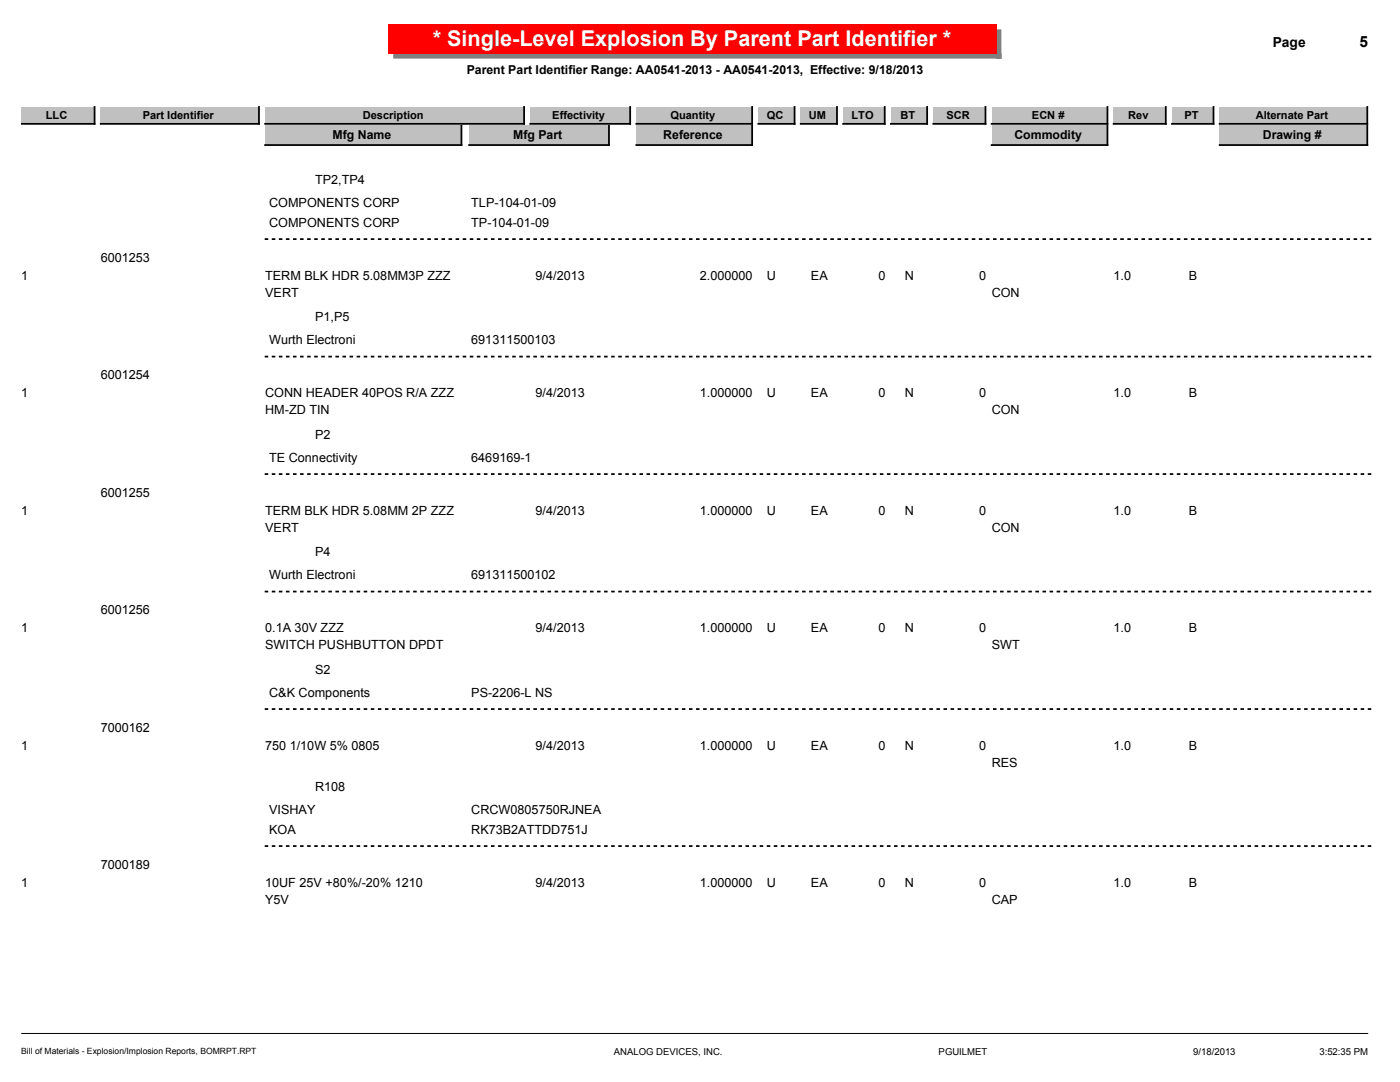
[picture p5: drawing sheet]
<svg xmlns="http://www.w3.org/2000/svg" width="279mm" height="216mm" viewBox="0 0 279 216" stroke-linecap="round" stroke-linejoin="round" font-family="sans-serif">
<defs><g id="words">
<text font-size="4.3" fill="#fff" x="86.4" y="9.3">* Single-Level Explosion By Parent Part Identifier *</text>
<text font-size="3.1" x="271.3" y="9.4">5</text>
<text font-size="2.8" x="254" y="9.4">Page</text>
<g font-size="2.5">
<text x="93.1" y="14.8">Parent Part Identifier Range: AA0541-2013 - AA0541-2013, Effective: 9/18/2013</text>
<text x="66.4" y="27.7">Mfg Name</text>
<text x="102.4" y="27.7">Mfg Part</text>
<text x="132.4" y="27.7">Reference</text>
<text x="202.4" y="27.7">Commodity</text>
<text x="252" y="27.7">Drawing #</text>
<text x="53.7" y="41.4">COMPONENTS CORP</text>
<text x="62.9" y="36.8">TP2,TP4</text>
<text x="94.1" y="41.4">TLP-104-01-09</text>
<text x="53.7" y="45.3">COMPONENTS CORP</text>
<text x="94.1" y="45.3">TP-104-01-09</text>
<text x="20.1" y="52.3">6001253</text>
<text x="4.2" y="55.8">1</text>
<text x="52.9" y="55.8">TERM BLK HDR 5.08MM3P ZZZ</text>
<text x="52.9" y="59.2">VERT</text>
<text x="106.9" y="55.8">9/4/2013</text>
<text x="139.7" y="55.8">2.000000</text>
<text x="153.1" y="55.8">U</text>
<text x="161.8" y="55.8">EA</text>
<text x="175.3" y="55.8">0</text>
<text x="180.6" y="55.8">N</text>
<text x="195.4" y="55.8">0</text>
<text x="197.9" y="59.2">CON</text>
<text x="222.2" y="55.8">1.0</text>
<text x="237.3" y="55.8">B</text>
<text x="62.9" y="64.1">P1,P5</text>
<text x="53.7" y="68.7">Wurth Electroni</text>
<text x="94.1" y="68.7">691311500103</text>
<text x="20.1" y="75.7">6001254</text>
<text x="4.2" y="79.3">1</text>
<text x="52.9" y="79.3">CONN HEADER 40POS R/A ZZZ</text>
<text x="52.9" y="82.7">HM-ZD TIN</text>
<text x="106.9" y="79.3">9/4/2013</text>
<text x="139.7" y="79.3">1.000000</text>
<text x="153.1" y="79.3">U</text>
<text x="161.8" y="79.3">EA</text>
<text x="175.3" y="79.3">0</text>
<text x="180.6" y="79.3">N</text>
<text x="195.4" y="79.3">0</text>
<text x="197.9" y="82.7">CON</text>
<text x="222.2" y="79.3">1.0</text>
<text x="237.3" y="79.3">B</text>
<text x="62.9" y="87.6">P2</text>
<text x="53.7" y="92.2">TE Connectivity</text>
<text x="94.1" y="92.2">6469169-1</text>
<text x="20.1" y="99.1">6001255</text>
<text x="4.2" y="102.7">1</text>
<text x="52.9" y="102.7">TERM BLK HDR 5.08MM 2P ZZZ</text>
<text x="52.9" y="106.1">VERT</text>
<text x="106.9" y="102.7">9/4/2013</text>
<text x="139.7" y="102.7">1.000000</text>
<text x="153.1" y="102.7">U</text>
<text x="161.8" y="102.7">EA</text>
<text x="175.3" y="102.7">0</text>
<text x="180.6" y="102.7">N</text>
<text x="195.4" y="102.7">0</text>
<text x="197.9" y="106.1">CON</text>
<text x="222.2" y="102.7">1.0</text>
<text x="237.3" y="102.7">B</text>
<text x="62.9" y="111">P4</text>
<text x="53.7" y="115.6">Wurth Electroni</text>
<text x="94.1" y="115.6">691311500102</text>
<text x="20.1" y="122.6">6001256</text>
<text x="4.2" y="126.2">1</text>
<text x="52.9" y="126.2">0.1A 30V ZZZ</text>
<text x="52.9" y="129.6">SWITCH PUSHBUTTON DPDT</text>
<text x="106.9" y="126.2">9/4/2013</text>
<text x="139.7" y="126.2">1.000000</text>
<text x="153.1" y="126.2">U</text>
<text x="161.8" y="126.2">EA</text>
<text x="175.3" y="126.2">0</text>
<text x="180.6" y="126.2">N</text>
<text x="195.4" y="126.2">0</text>
<text x="197.9" y="129.6">SWT</text>
<text x="222.2" y="126.2">1.0</text>
<text x="237.3" y="126.2">B</text>
<text x="62.9" y="134.4">S2</text>
<text x="53.7" y="139">C&amp;K Components</text>
<text x="94.1" y="139">PS-2206-L NS</text>
<text x="4.2" y="149.6">1</text>
<text x="20.1" y="146">7000162</text>
<text x="52.9" y="149.6">750 1/10W 5% 0805</text>
<text x="106.9" y="149.6">9/4/2013</text>
<text x="139.7" y="149.6">1.000000</text>
<text x="153.1" y="149.6">U</text>
<text x="161.8" y="149.6">EA</text>
<text x="175.3" y="149.6">0</text>
<text x="180.6" y="149.6">N</text>
<text x="195.4" y="149.6">0</text>
<text x="222.2" y="149.6">1.0</text>
<text x="237.3" y="149.6">B</text>
<text x="197.9" y="153">RES</text>
<text x="62.9" y="157.9">R108</text>
<text x="53.7" y="162.5">VISHAY</text>
<text x="53.7" y="166.4">KOA</text>
<text x="94.1" y="162.5">CRCW0805750RJNEA</text>
<text x="94.1" y="166.4">RK73B2ATTDD751J</text>
<text x="20.1" y="173.4">7000189</text>
<text x="4.2" y="176.9">1</text>
<text x="52.9" y="176.9">10UF 25V +80%/-20% 1210</text>
<text x="106.9" y="176.9">9/4/2013</text>
<text x="139.7" y="176.9">1.000000</text>
<text x="153.1" y="176.9">U</text>
<text x="161.8" y="176.9">EA</text>
<text x="175.3" y="176.9">0</text>
<text x="180.6" y="176.9">N</text>
<text x="195.4" y="176.9">0</text>
<text x="222.2" y="176.9">1.0</text>
<text x="237.3" y="176.9">B</text>
<text x="52.9" y="180.4">Y5V</text>
<text x="197.9" y="180.4">CAP</text>
</g>
<g font-size="2.2">
<text x="9.2" y="23.7">LLC</text>
<text x="28.5" y="23.7">Part Identifier</text>
<text x="72.4" y="23.7">Description</text>
<text x="110.2" y="23.7">Effectivity</text>
<text x="133.8" y="23.7">Quantity</text>
<text x="153" y="23.7">QC</text>
<text x="161.4" y="23.7">UM</text>
<text x="170" y="23.7">LTO</text>
<text x="179.7" y="23.7">BT</text>
<text x="188.9" y="23.7">SCR</text>
<text x="206" y="23.7">ECN #</text>
<text x="225.2" y="23.7">Rev</text>
<text x="236.4" y="23.7">PT</text>
<text x="250.6" y="23.7">Alternate Part</text>
</g>
<g font-size="1.9">
<text x="122.5" y="210.6">ANALOG DEVICES, INC.</text>
<text x="187.3" y="210.6">PGUILMET</text>
<text x="238.1" y="210.6">9/18/2013</text>
<text x="263.3" y="210.6">3:52:35 PM</text>
</g>
<text font-size="1.7" x="4.2" y="210.4">Bill of Materials - Explosion/Implosion Reports, BOMRPT.RPT</text>
</g></defs>
<path d="M4.2 206.2h268.8" fill="none" stroke="#000" stroke-width=".2"/>
<path d="M198.8 5.9h1v5.8h-1zM78.5 10.6h121.3v1.1h-121.3z" fill="#808080"/>
<path d="M77.4 4.8h121.4v5.8h-121.4z" fill="#f00"/>
<path d="M168.3 21.3h8.3v3.4h-8.3z" fill="#c0c0c0"/>
<path d="M176.6 21.3v3.4h-8.3" fill="none" stroke="#000" stroke-width=".35"/>
<path d="M159.8 21.3h7.2v3.4h-7.2z" fill="#c0c0c0"/>
<path d="M167 21.3v3.4h-7.2" fill="none" stroke="#000" stroke-width=".35"/>
<path d="M151.3 21.3h7.3v3.4h-7.3z" fill="#c0c0c0"/>
<path d="M158.6 21.3v3.4h-7.3" fill="none" stroke="#000" stroke-width=".35"/>
<path d="M177.8 21.3h7.2v3.4h-7.2z" fill="#c0c0c0"/>
<path d="M185 21.3v3.4h-7.2" fill="none" stroke="#000" stroke-width=".35"/>
<path d="M4.2 21.3h14.7v3.4h-14.7z" fill="#c0c0c0"/>
<path d="M18.9 21.3v3.4h-14.7" fill="none" stroke="#000" stroke-width=".35"/>
<path d="M243.4 21.3h29.5v3.4h-29.5z" fill="#c0c0c0"/>
<path d="M272.9 21.3v3.4h-29.5" fill="none" stroke="#000" stroke-width=".35"/>
<path d="M233.9 21.3h8.3v3.4h-8.3z" fill="#c0c0c0"/>
<path d="M242.2 21.3v3.4h-8.3" fill="none" stroke="#000" stroke-width=".35"/>
<path d="M222.2 21.3h10.5v3.4h-10.5z" fill="#c0c0c0"/>
<path d="M232.7 21.3v3.4h-10.5" fill="none" stroke="#000" stroke-width=".35"/>
<path d="M197.9 21.3h23.1v3.4h-23.1z" fill="#c0c0c0"/>
<path d="M221 21.3v3.4h-23.1" fill="none" stroke="#000" stroke-width=".35"/>
<path d="M186.3 21.3h10.4v3.4h-10.4z" fill="#c0c0c0"/>
<path d="M196.7 21.3v3.4h-10.4" fill="none" stroke="#000" stroke-width=".35"/>
<path d="M105.8 21.3h20v3.4h-20z" fill="#c0c0c0"/>
<path d="M125.8 21.3v3.4h-20" fill="none" stroke="#000" stroke-width=".35"/>
<path d="M127 21.3h23.1v3.4h-23.1z" fill="#c0c0c0"/>
<path d="M150.1 21.3v3.4h-23.1" fill="none" stroke="#000" stroke-width=".35"/>
<path d="M20.1 21.3h31.6v3.4h-31.6z" fill="#c0c0c0"/>
<path d="M51.7 21.3v3.4h-31.6" fill="none" stroke="#000" stroke-width=".35"/>
<path d="M52.9 21.3h51.7v3.4h-51.7z" fill="#c0c0c0"/>
<path d="M104.6 21.3v3.4h-51.7" fill="none" stroke="#000" stroke-width=".35"/>
<path d="M243.4 25.1h29.5v3.8h-29.5z" fill="#c0c0c0"/>
<path d="M272.9 25.1v3.8h-29.5" fill="none" stroke="#000" stroke-width=".35"/>
<path d="M197.9 25.1h23.1v3.8h-23.1z" fill="#c0c0c0"/>
<path d="M221 25.1v3.8h-23.1" fill="none" stroke="#000" stroke-width=".35"/>
<path d="M93.6 25.1h27.9v3.8h-27.9z" fill="#c0c0c0"/>
<path d="M121.5 25.1v3.8h-27.9" fill="none" stroke="#000" stroke-width=".35"/>
<path d="M52.9 25.1h39.2v3.8h-39.2z" fill="#c0c0c0"/>
<path d="M92.1 25.1v3.8h-39.2" fill="none" stroke="#000" stroke-width=".35"/>
<path d="M127 25.1h23.1v3.8h-23.1z" fill="#c0c0c0"/>
<path d="M150.1 25.1v3.8h-23.1" fill="none" stroke="#000" stroke-width=".35"/>
<path d="M53 47.7h220.9M53 71.2h220.9M53 94.6h220.9M53 118h220.9M53 141.5h220.9M53 168.8h220.9" fill="none" stroke="#000" stroke-width=".35" stroke-dasharray=".4 1.1"/>
<use href="#words"/>
</svg>
